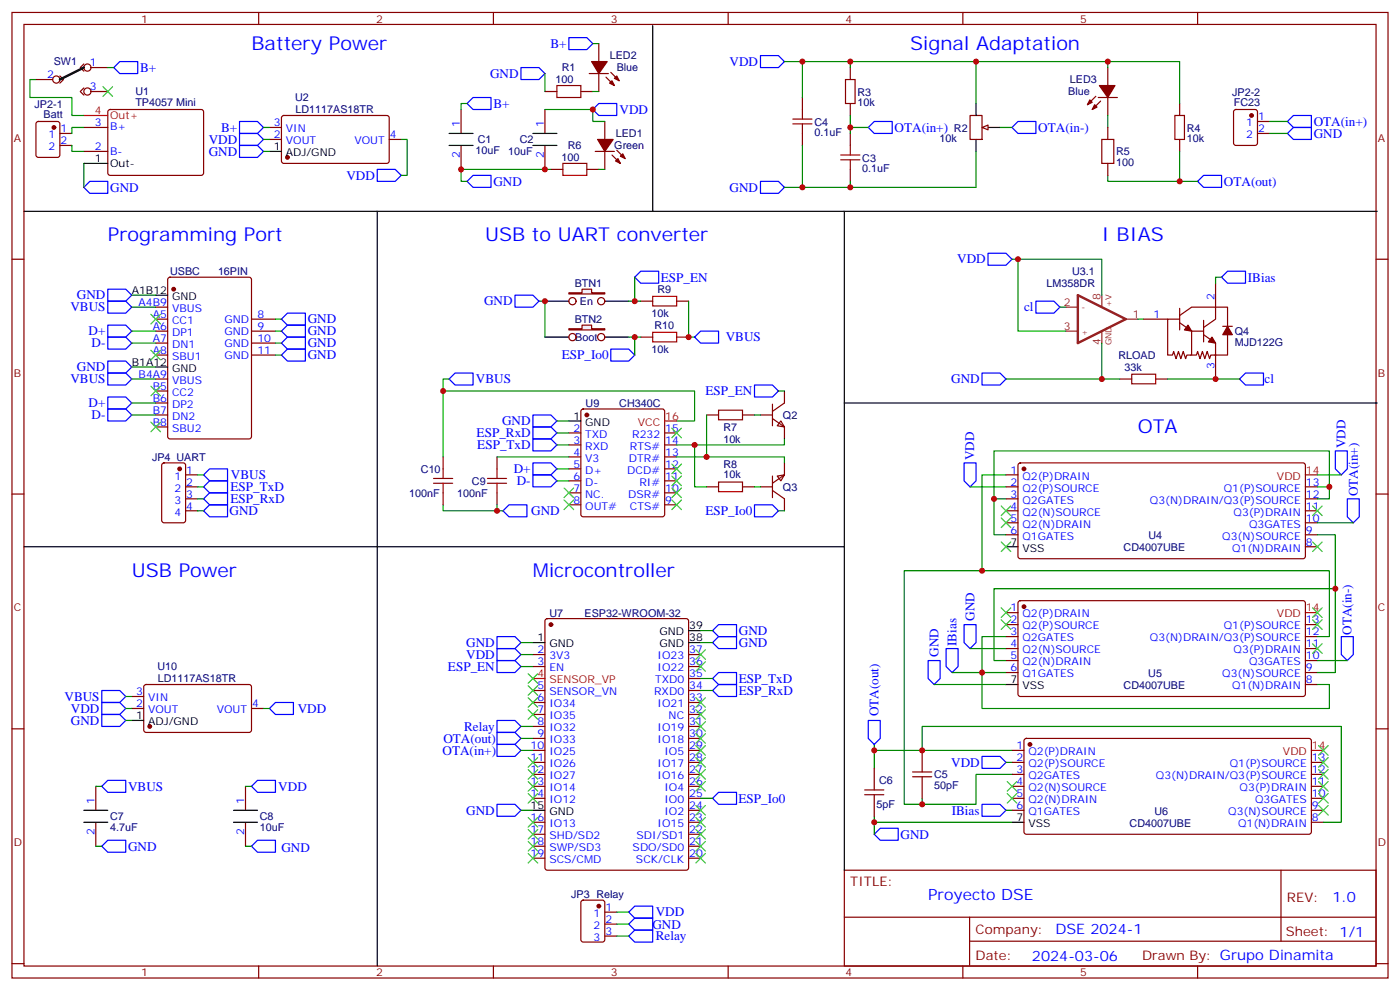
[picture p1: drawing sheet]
<svg xmlns="http://www.w3.org/2000/svg" width="412mm" height="292mm" viewBox="0 0 412 292" stroke-linecap="round" stroke-linejoin="round" font-family="sans-serif">
<defs><g id="words">
<g font-size="5.6" fill="#00f">
<text x="74.1" y="14.6">Battery Power</text>
<text x="268.1" y="14.6">Signal Adaptation</text>
<text x="31.7" y="71">Programming Port</text>
<text x="142.9" y="71">USB to UART converter</text>
<text x="324.6" y="71">I BIAS</text>
<text x="335.1" y="127.5">OTA</text>
<text x="38.8" y="169.8">USB Power</text>
<text x="157" y="169.8">Microcontroller</text>
</g>
<text font-size="4.6" fill="#00f" x="273.4" y="265.1">Proyecto DSE</text>
<g font-size="4.2" fill="#00f">
<text x="392.5" y="265.5">1.0</text>
<text x="310.9" y="275.1">DSE 2024-1</text>
<text x="304" y="282.9">2024-03-06</text>
</g>
<g font-size="3.9" fill="#00f">
<text x="162.1" y="14.1">B+</text>
<text x="41.3" y="21.1">B+</text>
<text x="144.4" y="22.9">GND</text>
<text x="214.9" y="19.4">VDD</text>
<text x="145.3" y="31.8">B+</text>
<text x="182.5" y="33.5">VDD</text>
<text x="65.1" y="38.8">B+</text>
<text x="263.5" y="38.8">OTA(in+)</text>
<text x="305.9" y="38.8">OTA(in-)</text>
<text x="387" y="37">OTA(in+)</text>
<text x="387" y="40.6">GND</text>
<text x="61.5" y="42.3">VDD</text>
<text x="61.5" y="45.9">GND</text>
<text x="102" y="52.9">VDD</text>
<text x="32.5" y="56.4">GND</text>
<text x="145.3" y="54.7">GND</text>
<text x="214.9" y="56.4">GND</text>
<text x="360.5" y="54.8">OTA(out)</text>
<text x="282" y="77.6">VDD</text>
<text x="194.6" y="82.9">ESP_EN</text>
<text x="367.6" y="82.9">IBias</text>
<text x="22.7" y="88.2">GND</text>
<text x="142.6" y="90">GND</text>
<text x="20.8" y="91.7">VBUS</text>
<text x="90.7" y="95.3">GND</text>
<text x="301.7" y="91.7">cl</text>
<text x="26.1" y="98.8">D+</text>
<text x="90.7" y="98.8">GND</text>
<text x="213.8" y="100.5">VBUS</text>
<text x="27" y="102.3">D-</text>
<text x="90.7" y="102.3">GND</text>
<text x="90.7" y="105.8">GND</text>
<text x="165.5" y="105.8">ESP_Io0</text>
<text x="20.8" y="112.9">VBUS</text>
<text x="22.7" y="109.4">GND</text>
<text x="140.2" y="112.9">VBUS</text>
<text x="280.2" y="112.9">GND</text>
<text x="372.5" y="112.9">cl</text>
<text x="26.1" y="119.9">D+</text>
<text x="207.8" y="116.4">ESP_EN</text>
<text x="27" y="123.5">D-</text>
<text x="147.9" y="125.2">GND</text>
<text x="140.4" y="128.8">ESP_RxD</text>
<text x="396.4" y="131.9" transform="rotate(-90 396.4 131.9)">VDD</text>
<text x="140.6" y="132.3">ESP_TxD</text>
<text x="287" y="135.6" transform="rotate(-90 287 135.6)">VDD</text>
<text x="68" y="141.1">VBUS</text>
<text x="151.3" y="139.3">D+</text>
<text x="152.2" y="142.9">D-</text>
<text x="67.9" y="144.6">ESP_TxD</text>
<text x="67.9" y="148.2">ESP_RxD</text>
<text x="400" y="146.2" transform="rotate(-90 400 146.2)">OTA(in+)</text>
<text x="67.6" y="151.7">GND</text>
<text x="156.5" y="151.6">GND</text>
<text x="207.8" y="151.7">ESP_Io0</text>
<text x="287" y="182.8" transform="rotate(-90 287 182.8)">GND</text>
<text x="137.3" y="190.5">GND</text>
<text x="217.7" y="187">GND</text>
<text x="217.7" y="190.5">GND</text>
<text x="281.7" y="190.3" transform="rotate(-90 281.7 190.3)">IBias</text>
<text x="398.1" y="186.9" transform="rotate(-90 398.1 186.9)">OTA(in-)</text>
<text x="132" y="197.6">ESP_EN</text>
<text x="137.3" y="194">VDD</text>
<text x="276.4" y="193.4" transform="rotate(-90 276.4 193.4)">GND</text>
<text x="217.7" y="201.1">ESP_TxD</text>
<text x="19" y="206.4">VBUS</text>
<text x="20.9" y="209.9">VDD</text>
<text x="87.7" y="209.9">VDD</text>
<text x="217.7" y="204.6">ESP_RxD</text>
<text x="20.9" y="213.4">GND</text>
<text x="136.7" y="215.2">Relay</text>
<text x="258.8" y="211" transform="rotate(-90 258.8 211)">OTA(out)</text>
<text x="130.6" y="218.7">OTA(out)</text>
<text x="130.4" y="222.3">OTA(in+)</text>
<text x="280.2" y="225.8">VDD</text>
<text x="37.7" y="232.8">VBUS</text>
<text x="82" y="232.8">VDD</text>
<text x="137.3" y="239.9">GND</text>
<text x="217.5" y="236.4">ESP_Io0</text>
<text x="280.4" y="239.9">IBias</text>
<text x="37.7" y="250.5">GND</text>
<text x="82.9" y="251">GND</text>
<text x="265.3" y="246.9">GND</text>
<text x="193.1" y="269.9">VDD</text>
<text x="192.2" y="273.5">GND</text>
<text x="193.2" y="276.9">Relay</text>
</g>
<g font-size="3.9" fill="#800">
<text x="250.5" y="260.8">TITLE:</text>
<text x="379.1" y="265.5">REV:</text>
<text x="287.4" y="275">Company:</text>
<text x="378.7" y="275.7">Sheet: 1/1</text>
<text x="287.4" y="282.7">Date:</text>
<text x="336.4" y="282.8">Drawn By: Grupo Dinamita</text>
</g>
<g font-size="3.2" fill="#800">
<text x="41.6" y="6.7">1</text>
<text x="110.8" y="6.7">2</text>
<text x="179.9" y="6.7">3</text>
<text x="249.1" y="6.7">4</text>
<text x="318.2" y="6.7">5</text>
<text x="4.1" y="41.8">A</text>
<text x="405.9" y="41.8">A</text>
<text x="4.1" y="110.9">B</text>
<text x="405.9" y="110.9">B</text>
<text x="4.1" y="180.1">C</text>
<text x="405.9" y="180.1">C</text>
<text x="4.1" y="249.2">D</text>
<text x="405.9" y="249.2">D</text>
<text x="41.6" y="287.5">1</text>
<text x="110.8" y="287.5">2</text>
<text x="179.9" y="287.5">3</text>
<text x="249.1" y="287.5">4</text>
<text x="318.2" y="287.5">5</text>
</g>
<g font-size="3.2" fill="#000080">
<text x="179.6" y="17.5">LED2</text>
<text x="15.8" y="19.3">SW1</text>
<text x="165.5" y="21">R1</text>
<text x="181.7" y="21">Blue</text>
<text x="39.9" y="28.1">U1</text>
<text x="86.9" y="29.8">U2</text>
<text x="163.6" y="24.6">100</text>
<text x="252.6" y="28.2">R3</text>
<text x="314.7" y="28.1">Blue</text>
<text x="315.1" y="24.6">LED3</text>
<text x="362.9" y="28.2">JP2-2</text>
<text x="10.2" y="31.7">JP2-1</text>
<text x="12.8" y="34.7">Batt</text>
<text x="39.9" y="31.2">TP4057 Mini</text>
<text x="87" y="33.4">LD1117AS18TR</text>
<text x="252.6" y="31.3">10k</text>
<text x="363.5" y="31.2">FC23</text>
<text x="181.4" y="40.4">LED1</text>
<text x="239.9" y="40.1">0.1uF</text>
<text x="239.9" y="37">C4</text>
<text x="276.8" y="41.8">10k</text>
<text x="281" y="38.8">R2</text>
<text x="349.6" y="41.8">10k</text>
<text x="349.6" y="38.8">R4</text>
<text x="140.1" y="45.3">10uF</text>
<text x="140.8" y="42.2">C1</text>
<text x="149.7" y="45.7">10uF</text>
<text x="153.1" y="42.2">C2</text>
<text x="165.4" y="47.5">100</text>
<text x="167.2" y="44">R6</text>
<text x="181" y="44">Green</text>
<text x="254" y="47.6">C3</text>
<text x="328.8" y="45.7">R5</text>
<text x="254" y="50.7">0.1uF</text>
<text x="328.8" y="48.9">100</text>
<text x="50.1" y="81">USBC</text>
<text x="64.2" y="81">16PIN</text>
<text x="315.8" y="81">U3.1</text>
<text x="169.3" y="84.5">BTN1</text>
<text x="170.8" y="89.9">En</text>
<text x="193.7" y="86.3">R9</text>
<text x="308.3" y="84.5">LM358DR</text>
<text x="169.3" y="95.1">BTN2</text>
<text x="191.9" y="93.4">10k</text>
<text x="169.4" y="100.5">Boot</text>
<text x="192.8" y="96.9">R10</text>
<text x="363.7" y="101.9">MJD122G</text>
<text x="363.7" y="98.7">Q4</text>
<text x="191.9" y="103.9">10k</text>
<text x="329.5" y="105.7">RLOAD</text>
<text x="331.3" y="109.2">33k</text>
<text x="172.5" y="119.8">U9</text>
<text x="182.4" y="119.8">CH340C</text>
<text x="230.6" y="123.3">Q2</text>
<text x="213.1" y="130.4">10k</text>
<text x="213.1" y="126.9">R7</text>
<text x="44.8" y="135.7">JP4 UART</text>
<text x="213.1" y="137.7">R8</text>
<text x="124" y="139.2">C10</text>
<text x="139" y="142.8">C9</text>
<text x="213.1" y="140.9">10k</text>
<text x="120.6" y="146.3">100nF</text>
<text x="134.7" y="146.3">100nF</text>
<text x="230.6" y="144.5">Q3</text>
<text x="338.3" y="158.7">U4</text>
<text x="331" y="162.2">CD4007UBE</text>
<text x="161.9" y="181.7">U7</text>
<text x="172.2" y="181.7">ESP32-WROOM-32</text>
<text x="46.4" y="197.4">U10</text>
<text x="46.5" y="200.9">LD1117AS18TR</text>
<text x="331" y="202.8">CD4007UBE</text>
<text x="338.3" y="199.3">U5</text>
<text x="258.9" y="230.9">C6</text>
<text x="275.2" y="232.3">50pF</text>
<text x="275.2" y="229.2">C5</text>
<text x="258.2" y="238">5pF</text>
<text x="340.1" y="239.9">U6</text>
<text x="32.5" y="244.7">4.7uF</text>
<text x="32.5" y="241.6">C7</text>
<text x="76.6" y="244.7">10uF</text>
<text x="76.6" y="241.6">C8</text>
<text x="332.7" y="243.4">CD4007UBE</text>
<text x="168.3" y="264.5">JP3 Relay</text>
</g>
<g font-size="3.2" fill="#00f">
<text x="13.9" y="23.1">2</text>
<text x="26.5" y="19.5">1</text>
<text x="26.5" y="26.6">3</text>
<text x="370.6" y="35.4">1</text>
<text x="14.3" y="40.7">1</text>
<text x="17.8" y="38.9">1</text>
<text x="28" y="37.2">3</text>
<text x="32.5" y="38.2">B+</text>
<text x="80.7" y="40.7">2</text>
<text x="80.7" y="37.2">3</text>
<text x="84.2" y="38.9">VIN</text>
<text x="114.8" y="40.7">4</text>
<text x="135.5" y="37.5" transform="rotate(-90 135.5 37.5)">1</text>
<text x="160.2" y="37.5" transform="rotate(-90 160.2 37.5)">1</text>
<text x="367.1" y="37.2">1</text>
<text x="367.1" y="40.7">2</text>
<text x="370.6" y="38.9">2</text>
<text x="14.3" y="44.2">2</text>
<text x="17.8" y="42.5">2</text>
<text x="28" y="44.2">2</text>
<text x="32.5" y="45.6">B-</text>
<text x="84.2" y="42.5">VOUT</text>
<text x="104.4" y="42.5">VOUT</text>
<text x="135.5" y="46.6" transform="rotate(-90 135.5 46.6)">2</text>
<text x="160.2" y="46.6" transform="rotate(-90 160.2 46.6)">2</text>
<text x="357.7" y="88.3" transform="rotate(-90 357.7 88.3)">2</text>
<text x="40.8" y="90.1">A4B9</text>
<text x="45" y="93.6">A5</text>
<text x="50.7" y="91.9">VBUS</text>
<text x="50.7" y="95.4">CC1</text>
<text x="66.1" y="95">GND</text>
<text x="75.8" y="93.6">8</text>
<text x="339.8" y="93.6">1</text>
<text x="45" y="97.2">A6</text>
<text x="45" y="100.7">A7</text>
<text x="50.7" y="98.9">DP1</text>
<text x="66.1" y="98.6">GND</text>
<text x="75.8" y="97.2">9</text>
<text x="75.8" y="100.7">10</text>
<text x="45" y="104.2">A8</text>
<text x="50.7" y="102.4">DN1</text>
<text x="50.7" y="106">SBU1</text>
<text x="66.1" y="102.1">GND</text>
<text x="66.1" y="105.6">GND</text>
<text x="75.8" y="104.2">11</text>
<text x="40.8" y="111.3">B4A9</text>
<text x="50.7" y="113">VBUS</text>
<text x="357.7" y="108.7" transform="rotate(-90 357.7 108.7)">3</text>
<text x="45" y="114.8">B5</text>
<text x="45" y="118.3">B6</text>
<text x="50.7" y="116.6">CC2</text>
<text x="45" y="121.8">B7</text>
<text x="45" y="125.4">B8</text>
<text x="50.7" y="120.1">DP2</text>
<text x="50.7" y="123.6">DN2</text>
<text x="50.7" y="127.1">SBU2</text>
<text x="168.9" y="127.1">2</text>
<text x="168.9" y="130.7">3</text>
<text x="172.4" y="128.9">TXD</text>
<text x="186.2" y="128.9">R232</text>
<text x="196" y="130.7">14</text>
<text x="196" y="127.1">15</text>
<text x="168.9" y="134.2">4</text>
<text x="168.9" y="137.7">5</text>
<text x="172.4" y="132.4">RXD</text>
<text x="172.4" y="136">V3</text>
<text x="185.3" y="136">DTR#</text>
<text x="185.6" y="132.4">RTS#</text>
<text x="196" y="137.7">12</text>
<text x="196" y="134.2">13</text>
<text x="51.4" y="141.3">1</text>
<text x="54.9" y="139.5">1</text>
<text x="54.9" y="143">2</text>
<text x="168.9" y="141.3">6</text>
<text x="172.4" y="139.5">D+</text>
<text x="172.4" y="143">D-</text>
<text x="184.8" y="139.5">DCD#</text>
<text x="188.3" y="143">RI#</text>
<text x="196" y="141.3">11</text>
<text x="297.7" y="143">2</text>
<text x="297.7" y="139.5">1</text>
<text x="301.2" y="141.3">Q2(P)DRAIN</text>
<text x="384.7" y="143">13</text>
<text x="51.4" y="144.8">2</text>
<text x="51.4" y="148.3">3</text>
<text x="54.9" y="146.5">3</text>
<text x="168.9" y="144.8">7</text>
<text x="168.9" y="148.3">8</text>
<text x="172.4" y="146.5">NC.</text>
<text x="185.1" y="146.5">DSR#</text>
<text x="196" y="148.3">9</text>
<text x="196" y="144.8">10</text>
<text x="297.7" y="146.5">3</text>
<text x="301.2" y="148.3">Q2GATES</text>
<text x="301.2" y="144.8">Q2(P)SOURCE</text>
<text x="338.8" y="148.3">Q3(N)DRAIN/Q3(P)SOURCE</text>
<text x="360.5" y="144.8">Q1(P)SOURCE</text>
<text x="384.7" y="146.5">12</text>
<text x="51.4" y="151.8">4</text>
<text x="54.9" y="150.1">4</text>
<text x="172.4" y="150.1">OUT#</text>
<text x="185.5" y="150.1">CTS#</text>
<text x="297.7" y="153.6">5</text>
<text x="297.7" y="150.1">4</text>
<text x="301.2" y="155.4">Q2(N)DRAIN</text>
<text x="301.2" y="151.8">Q2(N)SOURCE</text>
<text x="363.4" y="151.8">Q3(P)DRAIN</text>
<text x="367.9" y="155.4">Q3GATES</text>
<text x="384.7" y="150.1">11</text>
<text x="384.7" y="153.6">10</text>
<text x="297.7" y="157.1">6</text>
<text x="301.2" y="158.9">Q1GATES</text>
<text x="360" y="158.9">Q3(N)SOURCE</text>
<text x="384.7" y="157.1">9</text>
<text x="384.7" y="160.7">8</text>
<text x="362.9" y="162.4">Q1(N)DRAIN</text>
<text x="297.7" y="183.6">2</text>
<text x="297.7" y="180.1">1</text>
<text x="301.2" y="185.3">Q2(P)SOURCE</text>
<text x="301.2" y="181.8">Q2(P)DRAIN</text>
<text x="360.5" y="185.3">Q1(P)SOURCE</text>
<text x="384.7" y="183.6">13</text>
<text x="297.7" y="190.6">4</text>
<text x="297.7" y="187.1">3</text>
<text x="301.2" y="188.9">Q2GATES</text>
<text x="338.8" y="188.9">Q3(N)DRAIN/Q3(P)SOURCE</text>
<text x="384.7" y="187.1">12</text>
<text x="384.7" y="190.6">11</text>
<text x="158.3" y="192.4">2</text>
<text x="158.3" y="195.9">3</text>
<text x="161.8" y="194.2">3V3</text>
<text x="161.8" y="197.7">EN</text>
<text x="193.7" y="197.7">IO22</text>
<text x="193.7" y="194.2">IO23</text>
<text x="203" y="195.9">36</text>
<text x="203" y="192.4">37</text>
<text x="297.7" y="197.7">6</text>
<text x="297.7" y="194.2">5</text>
<text x="301.2" y="195.9">Q2(N)DRAIN</text>
<text x="301.2" y="192.4">Q2(N)SOURCE</text>
<text x="363.4" y="192.4">Q3(P)DRAIN</text>
<text x="367.9" y="195.9">Q3GATES</text>
<text x="384.7" y="194.2">10</text>
<text x="384.7" y="197.7">9</text>
<text x="158.3" y="203">5</text>
<text x="193" y="201.2">TXD0</text>
<text x="203" y="203">34</text>
<text x="203" y="199.5">35</text>
<text x="301.2" y="199.5">Q1GATES</text>
<text x="360" y="199.5">Q3(N)SOURCE</text>
<text x="362.9" y="203">Q1(N)DRAIN</text>
<text x="384.7" y="201.2">8</text>
<text x="40.1" y="208.3">2</text>
<text x="40.1" y="204.8">3</text>
<text x="43.6" y="206.5">VIN</text>
<text x="74.3" y="208.3">4</text>
<text x="158.3" y="206.5">6</text>
<text x="161.8" y="204.8">SENSOR_VN</text>
<text x="161.8" y="208.3">IO34</text>
<text x="192.7" y="204.8">RXD0</text>
<text x="193.7" y="208.3">IO21</text>
<text x="203" y="206.5">33</text>
<text x="43.6" y="210">VOUT</text>
<text x="63.8" y="210">VOUT</text>
<text x="158.3" y="210">7</text>
<text x="158.3" y="213.6">8</text>
<text x="161.8" y="211.8">IO35</text>
<text x="161.8" y="215.3">IO32</text>
<text x="193.7" y="215.3">IO19</text>
<text x="197" y="211.8">NC</text>
<text x="203" y="213.6">31</text>
<text x="203" y="210">32</text>
<text x="156.3" y="220.6">10</text>
<text x="158.3" y="217.1">9</text>
<text x="161.8" y="218.9">IO33</text>
<text x="193.7" y="218.9">IO18</text>
<text x="203" y="220.6">29</text>
<text x="203" y="217.1">30</text>
<text x="299.4" y="220.6">1</text>
<text x="156.3" y="224.2">11</text>
<text x="156.3" y="227.7">12</text>
<text x="161.8" y="222.4">IO25</text>
<text x="161.8" y="225.9">IO26</text>
<text x="193.7" y="225.9">IO17</text>
<text x="195.7" y="222.4">IO5</text>
<text x="203" y="227.7">27</text>
<text x="203" y="224.2">28</text>
<text x="299.4" y="227.7">3</text>
<text x="299.4" y="224.2">2</text>
<text x="302.9" y="225.9">Q2(P)SOURCE</text>
<text x="302.9" y="222.4">Q2(P)DRAIN</text>
<text x="362.3" y="225.9">Q1(P)SOURCE</text>
<text x="386.5" y="224.2">13</text>
<text x="386.5" y="227.7">12</text>
<text x="156.3" y="231.2">13</text>
<text x="161.8" y="229.4">IO27</text>
<text x="161.8" y="233">IO14</text>
<text x="193.7" y="229.4">IO16</text>
<text x="195.7" y="233">IO4</text>
<text x="203" y="231.2">26</text>
<text x="299.4" y="231.2">4</text>
<text x="302.9" y="233">Q2(N)SOURCE</text>
<text x="302.9" y="229.4">Q2GATES</text>
<text x="340.5" y="229.4">Q3(N)DRAIN/Q3(P)SOURCE</text>
<text x="365.1" y="233">Q3(P)DRAIN</text>
<text x="386.5" y="231.2">11</text>
<text x="27.9" y="236.9" transform="rotate(-90 27.9 236.9)">1</text>
<text x="72" y="236.9" transform="rotate(-90 72 236.9)">1</text>
<text x="156.3" y="234.7">14</text>
<text x="161.8" y="236.5">IO12</text>
<text x="195.7" y="236.5">IO0</text>
<text x="203" y="238.3">24</text>
<text x="203" y="234.7">25</text>
<text x="299.4" y="238.3">6</text>
<text x="299.4" y="234.7">5</text>
<text x="302.9" y="236.5">Q2(N)DRAIN</text>
<text x="369.7" y="236.5">Q3GATES</text>
<text x="386.5" y="234.7">10</text>
<text x="386.5" y="238.3">9</text>
<text x="27.9" y="245.9" transform="rotate(-90 27.9 245.9)">2</text>
<text x="72" y="245.9" transform="rotate(-90 72 245.9)">2</text>
<text x="156.3" y="241.8">16</text>
<text x="156.3" y="245.3">17</text>
<text x="161.8" y="243.6">IO13</text>
<text x="193.7" y="243.6">IO15</text>
<text x="195.7" y="240">IO2</text>
<text x="203" y="245.3">22</text>
<text x="203" y="241.8">23</text>
<text x="302.9" y="240">Q1GATES</text>
<text x="361.8" y="240">Q3(N)SOURCE</text>
<text x="364.7" y="243.6">Q1(N)DRAIN</text>
<text x="386.5" y="241.8">8</text>
<text x="156.3" y="248.8">18</text>
<text x="161.8" y="247.1">SHD/SD2</text>
<text x="161.8" y="250.6">SWP/SD3</text>
<text x="186.4" y="250.6">SDO/SD0</text>
<text x="187.5" y="247.1">SDI/SD1</text>
<text x="203" y="248.8">21</text>
<text x="156.3" y="252.4">19</text>
<text x="161.8" y="254.1">SCS/CMD</text>
<text x="187.3" y="254.1">SCK/CLK</text>
<text x="203" y="252.4">20</text>
<text x="178.3" y="268.3">1</text>
<text x="174.8" y="270">1</text>
<text x="174.8" y="273.5">2</text>
<text x="178.3" y="271.8">2</text>
<text x="178.3" y="275.3">3</text>
<text x="174.8" y="277.1">3</text>
</g>
<g font-size="3.2" fill="#f00">
<text x="28" y="33.7">4</text>
<text x="32.5" y="35.1">Out+</text>
<text x="187.9" y="125.4">VCC</text>
<text x="196" y="123.6">16</text>
<text x="376.2" y="141.3">VDD</text>
<text x="384.7" y="139.5">14</text>
<text x="376.2" y="181.8">VDD</text>
<text x="384.7" y="180.1">14</text>
<text x="158.3" y="199.5">4</text>
<text x="161.8" y="201.2">SENSOR_VP</text>
<text x="386.5" y="220.6">14</text>
<text x="377.9" y="222.4">VDD</text>
</g>
<g font-size="3.2">
<text x="28" y="47.8">1</text>
<text x="80.7" y="44.2">1</text>
<text x="84.2" y="46">ADJ/GND</text>
<text x="32.5" y="49.2">Out-</text>
<text x="38.8" y="86.6">A1B12</text>
<text x="50.7" y="88.3">GND</text>
<text x="38.8" y="107.7">B1A12</text>
<text x="50.7" y="109.5">GND</text>
<text x="168.9" y="123.6">1</text>
<text x="172.4" y="125.4">GND</text>
<text x="297.7" y="160.7">7</text>
<text x="301.2" y="162.4">VSS</text>
<text x="203" y="185.3">39</text>
<text x="158.3" y="188.9">1</text>
<text x="161.8" y="190.6">GND</text>
<text x="194.3" y="190.6">GND</text>
<text x="194.3" y="187.1">GND</text>
<text x="203" y="188.9">38</text>
<text x="297.7" y="201.2">7</text>
<text x="301.2" y="203">VSS</text>
<text x="40.1" y="211.8">1</text>
<text x="43.6" y="213.6">ADJ/GND</text>
<text x="156.3" y="238.3">15</text>
<text x="161.8" y="240">GND</text>
<text x="299.4" y="241.8">7</text>
<text x="302.9" y="243.6">VSS</text>
</g>
<g font-size="3.2" fill="#8d2323">
<text x="324.2" y="88.3" transform="rotate(-90 324.2 88.3)">8</text>
<text x="313.4" y="90.1">2</text>
<text x="333.7" y="93.6">1</text>
<text x="313.4" y="97.2">3</text>
<text x="324.2" y="101.6" transform="rotate(-90 324.2 101.6)">4</text>
</g>
<g font-size="2.5" fill="#8d2323">
<text x="318.6" y="91.2">-</text>
<text x="327.4" y="90.5" transform="rotate(-90 327.4 90.5)">+V</text>
<text x="318.6" y="98.6">+</text>
<text x="327.4" y="101.7" transform="rotate(-90 327.4 101.7)">GND</text>
</g>
</g></defs>
<g fill="none" stroke="#870000" stroke-width=".35">
<path d="M3.5 3.7h405.4v284.3h-405.4zM7.1 7.2h398.2v277.3h-398.2zM76.2 3.7v3.5M145.3 3.7v3.5M214.5 3.7v3.5M283.6 3.7v3.5M352.8 3.7v3.5M24.7 37.5h7M32 32.5l.5-.3 27 .1 .5 .6-.1 18.3-.6 .4h-27.1l-.5-.7v-18zM135.8 32.2v7.1M160.5 32.2v7.1M178.2 35.8v5.3"/>
<path d="M285.8 34h3.5v7.1h-3.5zM24.7 44.6h7M135.8 42.8v7.1M160.5 42.8v7.1M175.3 44.6h5.7M178.2 44.6v5.3M180.3 45.6l2.4 2.5M181.7 44.2l2.4 2.5M3.5 76.3h3.6M405.3 76.3h3.6M329.8 111.6h3.6M340.4 111.6h3.6"/>
<path d="M3.5 145.5h3.6M405.3 145.5h3.6M3.5 214.6h3.6M405.3 214.6h3.6M248.7 256.3h156.6v28.2h-156.6zM377.3 256.3v20.9M248.7 270.1h156.5M285.6 277.2h119.6M285.6 270.1v14.1M3.5 283.8h3.6M76.2 284.5v3.5M145.3 284.5v3.5"/>
<path d="M214.5 284.5v3.5M283.6 284.5v3.5M352.8 284.5v3.5M405.3 283.8h3.6"/>
</g>
<path d="M24.7 34h7" fill="none" stroke="#f00" stroke-width=".35"/>
<path d="M132.3 39.3h7M157 39.3h7M287.5 30.5v3.5M291 37.5h3.6M24.7 48.1h7M132.3 42.8h7M157 42.8h7M287.5 41.1v3.5" fill="none" stroke="#000" stroke-width=".35"/>
<path d="M137.6 30.5l1.7-1.8h5.3v3.5h-5.3zM174.6 32.2l1.8-1.7h5.3v3.5h-5.3zM24.7 55.2l1.8-1.8h5.2v3.5h-5.2zM137.6 53.4l1.7-1.8h5.3v3.6h-5.3zM291 74.6h5.3l1.8 1.7-1.8 1.8h-5.3zM305.2 88.7h5.2l1.8 1.8-1.8 1.7h-5.2zM289.3 109.9h5.3l1.7 1.7-1.7 1.8h-5.3zM365.1 111.6l1.8-1.7h5.3v3.5h-5.3z" fill="none" stroke="#00f" stroke-width=".35"/>
<path d="M24.7 48.1v7.1M312.2 90.5h1.8M335.1 94h1.8M324.6 101v10.6h5.2" fill="none" stroke="#008700" stroke-width=".35"/>
<path d="M317.5 86.9l14.1 7.1-14.1 7z" fill="none" stroke="#8c2424" stroke-width=".71"/>
<path d="M314 90.5h3.5M314 97.5h3.5M324.6 86.9v3.6M324.6 97.5v3.5M331.6 94h3.5" fill="none" stroke="#8c2424" stroke-width=".35"/>
<path d="M333.4 110.2h7v2.8h-7z" fill="none" stroke="#a10000" stroke-width=".35"/>
<g fill="#870000" stroke="#870000" stroke-width=".35">
<path d="M176 41.1h4.6l-2.4 3.5z"/>
<path d="M183.4 45.3l.7 1.4-1.4-.7z"/>
<path d="M181.3 47.4l.7-.7 .7 1.4z"/>
</g>
<path d="M289.3 37.5l1.7-.7v1.4z" fill="#f0f0f0" stroke="#870000" stroke-width=".35"/>
<g fill="none" stroke="#a10000" stroke-width=".35">
<path d="M233.5 36.5h5.7M233.5 35.1h5.7M236.4 32.2v2.9M236.4 36.5v2.8M249.1 23.4h2.8v7.1h-2.8zM346.1 34h2.8v7.1h-2.8zM165.8 48.1h7.1v3.5h-7.1zM247.6 47.1h5.7M247.6 45.6h5.7M250.5 42.8v2.8M250.5 47.1v2.8M324.6 41.1h3.5v7h-3.5z"/>
<path d="M130.5 138.1v2.8M146.4 138.1v2.8M211.7 120.8h7v2.8h-7zM127.7 140.9h5.6M127.7 142.3h5.6M130.5 142.3v2.8M143.6 140.9h5.6M143.6 142.3h5.6M146.4 142.3v2.8M211.7 142h7v2.8h-7z"/>
</g>
<g fill="none" stroke="#870000" stroke-width=".35">
<path d="M250.5 19.9v3.5M326.3 19.9v5.3M10.8 36l.5-.2h5.6l.7 .4v9.4l-.4 .7-5.9 .1-.7-.5v-9.4zM17.6 39.3h3.6M79.4 37.5h3.5M83.1 34.2l.5-.2 30.6 .1 .5 .6-.1 13-.7 .4h-30.6l-.4-.7v-12.7zM236.4 28.7v3.5M236.4 39.3v3.5M250.5 30.5v3.5M250.5 39.3v3.5M322.8 28.4l-2.5 2.4M323.5 28.7h5.6"/>
<path d="M324.2 29.8l-2.5 2.4M326.3 28.7v5.3M326.3 37.5v3.6M347.5 30.5v3.5M363.6 32.5l.5-.3h5.6l.7 .5v9.4l-.4 .7h-5.9l-.7-.4v-9.5zM370.4 35.8h3.5M370.4 39.3h3.5M17.6 42.8h3.6M79.4 41.1h3.5M114.7 41.1h3.5M162.3 49.9h3.5M172.9 49.9h3.5"/>
<path d="M250.5 49.9v3.5M326.3 48.1v3.5M347.5 41.1v3.5M45.9 90.5h3.5M45.9 94h3.5M45.9 97.5h3.5M49.6 81.8l.5-.2h23.3l.6 .5 .1 46.5-.5 .6-23.5 .1-.7-.5v-46.5zM74.1 94h7M74.1 97.5h7M336.9 94h7.1M347.5 94h-3.5v10.6h1.4l.3-1.1 .7 2.1 .7-2.1 .7 2.1 .7-2.1 .7 2.1 .4-1h2.8l.4-1.1 .7 2.1 .7-2.1 .7 2.1 .7-2.1 .7 2.1 .4-1h1.4v7M347.5 92.9l3.5-2.4h7.1v3.5l-3.6 2.4"/>
<path d="M347.5 90.8v6.4M347.5 95l3.5 2.5M354.5 98.6l3.6 2.4v3.6h3.5v-6M354.5 97.5h-3.5v7.1M354.5 94.3v6.4M358.1 83.4v7.1h3.5v5.6M360.2 96.1h2.8M45.9 101h3.5M45.9 104.6h3.5M45.9 111.6h3.5M45.9 115.1h3.5M45.9 118.7h3.5"/>
<path d="M74.1 101h7M74.1 104.6h7M227.5 119v6.4M231.1 115.1v3.6l-3.6 2.4M45.9 122.2h3.5M45.9 125.7h3.5M47.9 136.5l.4-.2h5.7l.6 .4 .1 16.5-.5 .7-5.9 .1-.6-.5-.1-16.5zM54.7 139.8h3.5M130.5 134.5v3.6M146.4 134.5v3.6M167.6 127.5h3.5M167.6 131h3.5"/>
<path d="M167.6 134.5h3.5M167.6 138.1h3.5M171.3 120.6l.5-.2h23.3l.5 .2 .2 .5v30.4l-.2 .5-.5 .2h-23.3l-.5-.2-.2-.5v-30.4zM195.8 127.5h3.5M195.8 131h3.5M195.8 134.5h3.5M195.8 138.1h3.5M208.1 122.2h3.6M218.7 122.2h3.5M224 122.2h3.5M227.5 123.3l3.6 2.4v3.6M230 124l1.1 1.7-2.1-.3z"/>
<path d="M231.1 136.3v3.5l-3.6 2.5M296.3 139.8h3.6M300.1 136.5l.5-.2 83.5 .1 .4 .6v27.1l-.7 .4h-83.5l-.4-.7v-26.8zM54.7 143.4h3.5M54.7 146.9h3.5M54.7 150.4h3.5M130.5 145.1v3.6M146.4 145.1v3.6M167.6 141.6h3.5M167.6 145.1h3.5M167.6 148.7h3.5M195.8 141.6h3.5"/>
<path d="M195.8 145.1h3.5M195.8 148.7h3.5M208.1 143.4h3.6M218.7 143.4h3.5M224 143.4h3.5M227.5 140.2v6.3M227.5 144.4l3.6 2.5v3.5M229 140.2l2.1-.4-1.1 1.8zM296.3 143.4h3.6M296.3 146.9h3.6M296.3 150.4h3.6M296.3 154h3.6"/>
<path d="M296.3 157.5h3.6M384.5 143.4h3.6M384.5 146.9h3.6M384.5 150.4h3.6M384.5 154h3.6M384.5 157.5h3.6M300.1 177.1l.5-.2h83.5l.4 .7v27.1l-.7 .4-83.5-.1-.4-.6v-26.8zM384.5 161h3.6M157 192.8h3.5M157 196.3h3.5M160.7 182.4l.5-.2h40.9l.7 .4v73l-.4 .6-41.2 .1-.6-.5-.1-72.9zM202.8 192.8h3.6"/>
<path d="M202.8 196.3h3.6M202.8 199.8h3.6M296.3 183.9h3.6M296.3 187.5h3.6M296.3 191h3.6M296.3 194.5h3.6M296.3 198h3.6M296.3 180.4h3.6M384.5 183.9h3.6M384.5 187.5h3.6M384.5 191h3.6M384.5 194.5h3.6"/>
<path d="M384.5 198h3.6M38.8 208.6h3.5M38.8 205.1h3.5M42.6 201.8l.4-.2h30.7l.4 .7-.1 13-.6 .4-30.6-.1-.5-.6v-12.7zM74.1 208.6h3.5M157 203.3h3.5M157 206.9h3.5M157 210.4h3.5M157 213.9h3.5M157 217.5h3.5M202.8 203.3h3.6M202.8 206.9h3.6"/>
<path d="M202.8 210.4h3.6M202.8 213.9h3.6M202.8 217.5h3.6M301.9 217.7l.4-.2h83.6l.4 .7-.1 27-.6 .5-83.5-.1-.5-.6v-26.8zM384.5 201.6h3.6M28.2 231.6v7M72.3 231.6v7M157 224.5h3.5M157 228h3.5M157 231.6h3.5M157 235.1h3.5M157 221h3.5"/>
<path d="M202.8 224.5h3.6M202.8 228h3.6M202.8 231.6h3.6M202.8 235.1h3.6M202.8 238.6h3.6M202.8 221h3.6M298.1 224.5h3.5M298.1 228h3.5M298.1 231.6h3.5M298.1 235.1h3.5M298.1 238.6h3.5M298.1 221h3.5"/>
<path d="M386.3 224.5h3.5M386.3 228h3.5M386.3 231.6h3.5M386.3 235.1h3.5M386.3 238.6h3.5M28.2 242.1v7.1M72.3 242.1v7.1M157 242.1h3.5M157 245.7h3.5M157 249.2h3.5M157 252.7h3.5M202.8 242.1h3.6"/>
<path d="M202.8 245.7h3.6M202.8 249.2h3.6M202.8 252.7h3.6M386.3 242.1h3.5M171.3 265.3l.5-.2h5.6l.7 .4 .1 11.2-.5 .7h-5.9l-.6-.4-.1-11.2zM178.2 268.6h3.5M178.2 272.1h3.5M178.2 275.7h3.5"/>
</g>
<g fill="#870000" stroke="#870000" stroke-width=".35">
<path d="M323.8 25.2h4.6l-2.1 3.5z"/>
<path d="M321 29.4l.7 .7-1.4 .7z"/>
<path d="M322.4 30.8l.7 .7-1.4 .7z"/>
<path d="M357 99.3l1.1 1.7-2.1-.3z"/>
<path d="M350 95.7l1 1.8-2.1-.3z"/>
<path d="M361.6 96.1l1.4 2.5h-2.8z"/>
<circle cx="301.6" cy="138.1" r=".53"/>
<circle cx="301.6" cy="178.6" r=".53"/>
<circle cx="303.4" cy="219.2" r=".53"/>
<circle cx="162.3" cy="183.9" r=".53"/>
<circle cx="368.7" cy="34" r=".53"/>
<circle cx="172.9" cy="122.2" r=".53"/>
<circle cx="44.1" cy="213.9" r=".53"/>
<circle cx="51.2" cy="85.2" r=".53"/>
<circle cx="52.9" cy="138.1" r=".53"/>
<circle cx="176.4" cy="266.8" r=".53"/>
<circle cx="84.7" cy="46.4" r=".53"/>
<circle cx="15.9" cy="37.5" r=".53"/>
</g>
<g fill="none" stroke="#008700" stroke-width=".35">
<path d="M231.1 18.1h5.3v10.6M236.4 18.1h14.1v1.8M250.5 18.1h37v12.4M287.5 18.1h38.8v1.8M24.7 37.5h-3.5v1.8M77.6 37.5h1.8M137.6 30.5h-1.8v1.7M160.5 32.2h14.1v3.6h3.6M250.5 34v5.3M250.5 37.5h5.3M294.6 37.5h3.5M326.3 34v3.5"/>
<path d="M373.9 35.8h5.3M373.9 39.3h5.3M21.2 42.8v1.8h3.5M77.6 41.1h1.8M77.6 44.6h1.8M118.2 41.1h1.7v10.5h-1.7M162.3 49.9h-26.5v3.5h1.8M176.4 49.9h1.8M287.5 44.6v10.6h-37v-1.8M347.5 44.6v8.8h-21.2v-1.8M347.5 53.4h5.3M298.1 76.3h1.8"/>
<path d="M38.8 97.5h7.1M38.8 90.5h7.1M38.8 86.9h7.1M81.1 97.5h1.8M81.1 94h1.8M324.6 86.9v-10.6h-24.7v21.2h14.1M359.8 81.6h-1.7v1.8M38.8 101h7.1M38.8 118.7h7.1M38.8 108.1h7.1M38.8 111.6h7.1M81.1 101h1.8"/>
<path d="M81.1 104.6h1.8M229.3 115.1h1.8M296.3 111.6h28.3M344 111.6h21.1M38.8 122.2h7.1M58.2 139.8h1.8M146.4 134.5h21.2M164 127.5h3.6M164 131h3.6M164 124h3.6M164 138.1h3.6M199.3 134.5h31.8v1.8"/>
<path d="M199.3 124h5.3v-8.9h-74.1v19.4M204.6 131v12.4h3.5M208.1 122.2v12.3M222.2 122.2h1.8M296.3 139.8h-7v28.3h102.3v19.4h-3.5M388.1 139.8h7M58.2 143.4h1.8M58.2 150.4h1.8M58.2 146.9h1.8M130.5 148.7v1.7h15.9M146.4 148.7v1.7h1.8M164 141.6h3.6"/>
<path d="M222.2 143.4h1.8M229.3 150.4h1.8M285.8 143.4h10.5M296.3 146.9h-3.5v10.6h3.5M388.1 143.4h3.5v3.5h-3.5M388.1 157.5h5.2v40.5h-5.2M388.1 154h10.5M391.6 143.4v-10.6h-98.8v14.1M289.3 168.1h-23v68.8h5.3v-1.8M393.3 173.4h-100.5v21.1h3.5M153.5 196.3h3.5M153.5 189.2h3.5"/>
<path d="M153.5 192.8h3.5M206.4 199.8h3.5M206.4 189.2h3.5M206.4 185.7h3.5M280.5 198h8.8v10.6h102.3v-7h-3.5M285.8 191h10.5M296.3 187.5h-7v10.5h7M388.1 194.5h8.8M37 205.1h1.8M37 208.6h1.8M37 212.2h1.8M77.6 208.6h1.8"/>
<path d="M153.5 213.9h3.5M153.5 217.5h3.5M206.4 203.3h3.5M257.5 219.2v1.8h40.6M275.2 201.6h21.1M28.2 231.6h1.8M72.3 231.6h1.8M153.5 238.6h3.5M153.5 221h3.5M206.4 235.1h3.5M257.5 221v5.3M271.6 221v-7.1h123.5v28.2h-5.3"/>
<path d="M296.3 238.6h1.8M296.3 224.5h1.8M28.2 249.2h1.8M72.3 249.2h1.8M257.5 240.4v1.7M298.1 242.1h-40.6v3.6M181.7 268.6h3.5M181.7 272.1h3.5M181.7 275.7h3.5"/>
</g>
<g fill="none" stroke="#00f" stroke-width=".35">
<path d="M224 16.4h5.3l1.8 1.7-1.8 1.8h-5.3zM70.6 35.8h5.2l1.8 1.7-1.8 1.8h-5.2zM70.6 39.3h5.2l1.8 1.8-1.8 1.7h-5.2zM255.8 37.5l1.7-1.7h5.3v3.5h-5.3zM298.1 37.5l1.8-1.7h5.3v3.5h-5.3zM381 34h5.3v3.5h-5.3l-1.8-1.7zM381 37.5h5.3v3.6h-5.3l-1.8-1.8zM70.6 42.8h5.2l1.8 1.8-1.8 1.8h-5.2zM111.1 49.9h5.3l1.8 1.7-1.8 1.8h-5.3zM224 53.4h5.3l1.8 1.8-1.8 1.7h-5.3zM352.8 53.4l1.7-1.8h5.3v3.6h-5.3zM361.6 79.9h5.3v3.5h-5.3l-1.8-1.8z"/>
<path d="M31.7 95.7h5.3l1.8 1.8-1.8 1.8h-5.3zM31.7 99.3h5.3l1.8 1.7-1.8 1.8h-5.3zM31.7 85.2h5.3l1.8 1.7-1.8 1.8h-5.3zM31.7 88.7h5.3l1.8 1.8-1.8 1.7h-5.3zM82.9 94l1.8-1.8h5.3v3.5h-5.3zM82.9 97.5l1.8-1.8h5.3v3.6h-5.3zM31.7 116.9h5.3l1.8 1.8-1.8 1.7h-5.3zM31.7 106.3h5.3l1.8 1.8-1.8 1.8h-5.3zM31.7 109.9h5.3l1.8 1.7-1.8 1.8h-5.3zM82.9 101l1.8-1.7h5.3v3.5h-5.3zM82.9 104.6l1.8-1.8h5.3v3.5h-5.3zM132.3 111.6l1.8-1.7h5.2v3.5h-5.2z"/>
<path d="M222.2 113.4h5.3l1.8 1.7-1.8 1.8h-5.3zM31.7 120.4h5.3l1.8 1.8-1.8 1.8h-5.3zM60 139.8l1.7-1.7h5.3v3.5h-5.3zM157 125.7h5.3l1.7 1.8-1.7 1.8h-5.3zM157 129.3h5.3l1.7 1.7-1.7 1.8h-5.3zM157 122.2h5.3l1.7 1.8-1.7 1.7h-5.3zM157 136.3h5.3l1.7 1.8-1.7 1.7h-5.3zM157 139.8h5.3l1.7 1.8-1.7 1.8h-5.3zM284 136.3h3.5v5.3l-1.7 1.8-1.8-1.8zM393.3 132.8h3.6v5.3l-1.8 1.7-1.8-1.7zM60 143.4l1.7-1.8h5.3v3.5h-5.3zM60 146.9l1.7-1.8h5.3v3.6h-5.3z"/>
<path d="M61.7 148.7h5.3v3.5h-5.3l-1.7-1.8zM149.9 148.7h5.3v3.5h-5.3l-1.7-1.8zM222.2 148.7h5.3l1.8 1.7-1.8 1.8h-5.3zM396.9 146.9h3.5v5.3l-1.8 1.8-1.7-1.8zM146.4 194.5h5.3l1.8 1.8-1.8 1.7h-5.3zM146.4 187.5h5.3l1.8 1.7-1.8 1.8h-5.3zM146.4 191h5.3l1.8 1.8-1.8 1.7h-5.3zM209.9 199.8l1.8-1.8h5.3v3.6h-5.3zM209.9 189.2l1.8-1.7h5.3v3.5h-5.3zM211.7 183.9h5.3v3.6h-5.3l-1.8-1.8zM273.4 194.5h3.5v5.3l-1.7 1.8-1.8-1.8zM278.7 191h3.5v5.3l-1.7 1.7-1.8-1.7z"/>
<path d="M284 183.9h3.5v5.3l-1.7 1.8-1.8-1.8zM395.1 187.5h3.5v5.3l-1.7 1.7-1.8-1.7zM30 203.3h5.3l1.7 1.8-1.7 1.8h-5.3zM30 206.9h5.3l1.7 1.7-1.7 1.8h-5.3zM30 210.4h5.3l1.7 1.8-1.7 1.7h-5.3zM79.4 208.6l1.7-1.7h5.3v3.5h-5.3zM146.4 212.2h5.3l1.8 1.7-1.8 1.8h-5.3zM146.4 215.7h5.3l1.8 1.8-1.8 1.7h-5.3zM146.4 219.2h5.3l1.8 1.8-1.8 1.7h-5.3zM209.9 203.3l1.8-1.7h5.3v3.5h-5.3zM255.8 212.2h3.5v5.3l-1.8 1.7-1.7-1.7zM30 231.6l1.7-1.8h5.3v3.5h-5.3z"/>
<path d="M74.1 231.6l1.7-1.8h5.3v3.5h-5.3zM146.4 236.9h5.3l1.8 1.7-1.8 1.8h-5.3zM209.9 235.1l1.8-1.8h5.3v3.6h-5.3zM289.3 236.9h5.3l1.7 1.7-1.7 1.8h-5.3zM289.3 222.7h5.3l1.7 1.8-1.7 1.8h-5.3zM30 249.2l1.7-1.8h5.3v3.6h-5.3zM74.1 249.2l1.7-1.8h5.3v3.6h-5.3zM259.3 243.9h5.3v3.5h-5.3l-1.8-1.7zM185.2 268.6l1.8-1.8h5.3v3.6h-5.3zM185.2 275.7l1.8-1.8h5.3v3.5h-5.3zM187 270.4h5.3v3.5h-5.3l-1.8-1.8z"/>
</g>
<path d="M195.8 124h3.5M384.5 139.8h3.6M157 199.8h3.5M384.5 180.4h3.6M386.3 221h3.5" fill="none" stroke="#f00" stroke-width=".35"/>
<g fill="none" stroke="#000" stroke-width=".35">
<path d="M192.3 7.5v54.7M79.4 44.6h3.5M7.1 62.2h398.6M248.7 62.2v194.1M45.9 86.9h3.5M160.5 99.3h7.1M178.2 99.3h7M45.9 108.1h3.5M248.7 118.7h157M167.6 124h3.5M7.1 161h241.6M296.3 161h3.6"/>
<path d="M157 189.2h3.5M202.8 189.2h3.6M202.8 185.7h3.6M38.8 212.2h3.5M296.3 201.6h3.6M24.7 238.6h7M68.8 238.6h7M157 238.6h3.5M24.7 242.1h7M68.8 242.1h7M298.1 242.1h3.5"/>
</g>
<g fill="none" stroke="#3c3" stroke-width=".35">
<path d="M44.4 92.6l2.9 2.8M47.3 92.6l-2.9 2.8M44.4 103.2l2.9 2.8M44.4 113.7l2.9 2.9M47.3 103.2l-2.9 2.8M47.3 113.7l-2.9 2.9M44.4 124.3l2.9 2.8M47.3 124.3l-2.9 2.8M197.9 136.7l2.8 2.8M197.9 126.1l2.8 2.8M200.7 136.7l-2.8 2.8M200.7 126.1l-2.8 2.8"/>
<path d="M166.2 143.7l2.8 2.8M166.2 147.2l2.8 2.9M169 143.7l-2.8 2.8M169 147.2l-2.8 2.9M197.9 140.2l2.8 2.8M197.9 143.7l2.8 2.8M197.9 147.2l2.8 2.9M200.7 140.2l-2.8 2.8M200.7 143.7l-2.8 2.8M200.7 147.2l-2.8 2.9M294.9 149l2.8 2.8M294.9 152.5l2.8 2.9"/>
<path d="M294.9 159.6l2.8 2.8M297.7 149l-2.8 2.8M297.7 152.5l-2.8 2.9M297.7 159.6l-2.8 2.8M386.6 159.6l2.9 2.8M386.6 149l2.9 2.8M389.5 159.6l-2.9 2.8M389.5 149l-2.9 2.8M294.9 179l2.8 2.8M297.7 179l-2.8 2.8M386.6 179l2.9 2.8M389.5 179l-2.9 2.8"/>
<path d="M155.6 198.4l2.8 2.8M158.4 198.4l-2.8 2.8M205 191.3l2.8 2.9M205 194.9l2.8 2.8M207.8 194.9l-2.8 2.8M207.8 191.3l-2.8 2.9M294.9 182.5l2.8 2.8M297.7 182.5l-2.8 2.8M386.6 182.5l2.9 2.8M386.6 189.6l2.9 2.8M389.5 182.5l-2.9 2.8M389.5 189.6l-2.9 2.8"/>
<path d="M155.6 201.9l2.8 2.9M155.6 205.5l2.8 2.8M155.6 209l2.8 2.8M158.4 201.9l-2.8 2.9M158.4 205.5l-2.8 2.8M158.4 209l-2.8 2.8M205 219.6l2.8 2.8M205 205.5l2.8 2.8M205 209l2.8 2.8M205 212.5l2.8 2.8M205 216l2.8 2.9M207.8 219.6l-2.8 2.8"/>
<path d="M207.8 205.5l-2.8 2.8M207.8 209l-2.8 2.8M207.8 212.5l-2.8 2.8M207.8 216l-2.8 2.9M388.4 219.6l2.8 2.8M391.2 219.6l-2.8 2.8M155.6 233.7l2.8 2.8M155.6 223.1l2.8 2.8M155.6 226.6l2.8 2.8M155.6 230.2l2.8 2.8M158.4 233.7l-2.8 2.8M158.4 223.1l-2.8 2.8"/>
<path d="M158.4 226.6l-2.8 2.8M158.4 230.2l-2.8 2.8M205 237.2l2.8 2.8M205 223.1l2.8 2.8M205 226.6l2.8 2.8M205 230.2l2.8 2.8M207.8 237.2l-2.8 2.8M207.8 223.1l-2.8 2.8M207.8 226.6l-2.8 2.8M207.8 230.2l-2.8 2.8M296.7 230.2l2.8 2.8M296.7 233.7l2.8 2.8"/>
<path d="M299.5 230.2l-2.8 2.8M299.5 233.7l-2.8 2.8M388.4 237.2l2.8 2.8M388.4 233.7l2.8 2.8M388.4 230.2l2.8 2.8M388.4 226.6l2.8 2.8M388.4 223.1l2.8 2.8M391.2 237.2l-2.8 2.8M391.2 233.7l-2.8 2.8M391.2 230.2l-2.8 2.8M391.2 226.6l-2.8 2.8M391.2 223.1l-2.8 2.8"/>
<path d="M155.6 244.3l2.8 2.8M155.6 247.8l2.8 2.8M155.6 251.3l2.8 2.8M155.6 240.7l2.8 2.9M158.4 244.3l-2.8 2.8M158.4 247.8l-2.8 2.8M158.4 251.3l-2.8 2.8M158.4 240.7l-2.8 2.9M205 251.3l2.8 2.8M205 247.8l2.8 2.8M205 244.3l2.8 2.8M205 240.7l2.8 2.9"/>
<path d="M207.8 251.3l-2.8 2.8M207.8 247.8l-2.8 2.8M207.8 244.3l-2.8 2.8M207.8 240.7l-2.8 2.9"/>
</g>
<path d="M167.6 96.8h3.8v-1.1h2.9v1.1h3.9v.4h-10.6z" fill="#f0f0f0" stroke="#870000" stroke-width=".35"/>
<g fill="none" stroke="#870000" stroke-width=".35">
<circle cx="168.6" cy="99.3" r="1.06"/>
<circle cx="177.1" cy="99.3" r="1.06"/>
</g>
<path d="M160.5 88.7h7.1M178.2 88.7h7" fill="none" stroke="#000" stroke-width=".35"/>
<path d="M167.6 86.2h3.8v-1h2.9v1h3.9v.4h-10.6z" fill="#f0f0f0" stroke="#870000" stroke-width=".35"/>
<g fill="none" stroke="#870000" stroke-width=".35">
<path d="M24.7 18.8l-1.1 1.1 1.1 1.1M26.8 19.9h4.9M176.4 12.8v5.3M10.6 23.4h4.9M17.6 22.4l1.1 1-1.1 1.1M24.7 25.9l-1.1 1.1 1.1 1M26.8 27h4.9M160.5 27h3.5M171.1 27h3.5M173.6 21.7h5.6M176.4 21.7v5.3M178.5 22.7l2.5 2.5"/>
<path d="M179.9 21.3l2.5 2.5M188.7 88.7h3.6M188.7 99.3h3.6M199.3 88.7h3.5M199.3 99.3h3.5M254.7 232.6h5.6M254.7 234h5.6M257.5 226.3v6.3M257.5 234v6.4M268.8 227.3h5.7M268.8 228.7h5.7M271.6 221v6.3"/>
<path d="M271.6 228.7v6.4"/>
<circle cx="25.8" cy="19.9" r="1.06"/>
<circle cx="16.6" cy="23.4" r="1.06"/>
<circle cx="25.8" cy="27" r="1.06"/>
<circle cx="168.6" cy="88.7" r="1.06"/>
<circle cx="177.1" cy="88.7" r="1.06"/>
</g>
<path d="M164 25.2h7.1v3.5h-7.1zM192.3 87.3h7v2.8h-7zM192.3 97.9h7v2.8h-7z" fill="none" stroke="#a10000" stroke-width=".35"/>
<g fill="none" stroke="#008700" stroke-width=".35">
<path d="M31.7 19.9h1.8M174.6 12.8h1.8M326.3 18.1h21.2v12.4M10.6 23.4h-1.8v5.3h12.4v5.3h3.5M160.5 21.7v5.3M174.6 27h1.8M231.1 55.2h19.4M236.4 42.8v12.4M158.7 88.7h1.8v10.6M185.2 88.7h3.5M185.2 99.3h3.5M187 81.6v7.1"/>
<path d="M187 99.3v5.3M202.8 88.7v10.6h1.8M132.3 111.6h-1.8v3.5M231.1 129.3v1.7h-31.8M298.1 228h-10.6v8.9h-15.9"/>
</g>
<path d="M35.3 18.1h5.3v3.6h-5.3l-1.8-1.8zM153.5 19.9h5.2l1.8 1.8-1.8 1.7h-5.2zM167.6 11.1h5.3l1.7 1.7-1.7 1.8h-5.3zM151.7 86.9h5.3l1.7 1.8-1.7 1.8h-5.3zM187 81.6l1.7-1.7h5.3v3.5h-5.3zM204.6 99.3l1.8-1.8h5.3v3.5h-5.3zM179.9 102.8h5.3l1.8 1.8-1.8 1.7h-5.3z" fill="none" stroke="#00f" stroke-width=".35"/>
<path d="M111.1 62.2v222.3" fill="none" stroke="#000" stroke-width=".35"/>
<path d="M24.7 19.9l-7.1 3.5" fill="none" stroke="#000" stroke-width=".71"/>
<path d="M30.3 25.5l2.9 2.9M33.2 25.5l-2.9 2.9" fill="none" stroke="#3c3" stroke-width=".35"/>
<g fill="#870000" stroke="#870000" stroke-width=".35">
<path d="M174.3 18.1h4.6l-2.5 3.6z"/>
<path d="M181.7 22.4l.7 1.4-1.4-.7z"/>
<path d="M180.3 23.8l.7 1.4-1.4-.7z"/>
</g>
<g fill="#c00">
<circle cx="250.5" cy="37.5" r=".88"/>
<circle cx="347.5" cy="53.4" r=".88"/>
<circle cx="271.6" cy="221" r=".88"/>
<circle cx="257.5" cy="221" r=".88"/>
<circle cx="391.6" cy="143.4" r=".88"/>
<circle cx="393.3" cy="173.4" r=".88"/>
<circle cx="292.8" cy="146.9" r=".88"/>
<circle cx="289.3" cy="198" r=".88"/>
<circle cx="257.5" cy="242.1" r=".88"/>
<circle cx="289.3" cy="168.1" r=".88"/>
<circle cx="208.1" cy="134.5" r=".88"/>
<circle cx="324.6" cy="111.6" r=".88"/>
<circle cx="299.9" cy="76.3" r=".88"/>
<circle cx="358.1" cy="111.6" r=".88"/>
<circle cx="174.6" cy="32.2" r=".88"/>
<circle cx="146.4" cy="150.4" r=".88"/>
<circle cx="204.6" cy="131" r=".88"/>
<circle cx="187" cy="88.7" r=".88"/>
<circle cx="187" cy="99.3" r=".88"/>
<circle cx="160.5" cy="88.7" r=".88"/>
<circle cx="202.8" cy="99.3" r=".88"/>
<circle cx="130.5" cy="115.1" r=".88"/>
<circle cx="250.5" cy="55.2" r=".88"/>
<circle cx="236.4" cy="55.2" r=".88"/>
<circle cx="236.4" cy="18.1" r=".88"/>
<circle cx="250.5" cy="18.1" r=".88"/>
<circle cx="287.5" cy="18.1" r=".88"/>
<circle cx="326.3" cy="18.1" r=".88"/>
<circle cx="271.6" cy="236.9" r=".88"/>
<circle cx="160.5" cy="49.9" r=".88"/>
<circle cx="135.8" cy="49.9" r=".88"/>
</g>
<use href="#words"/>
</svg>
